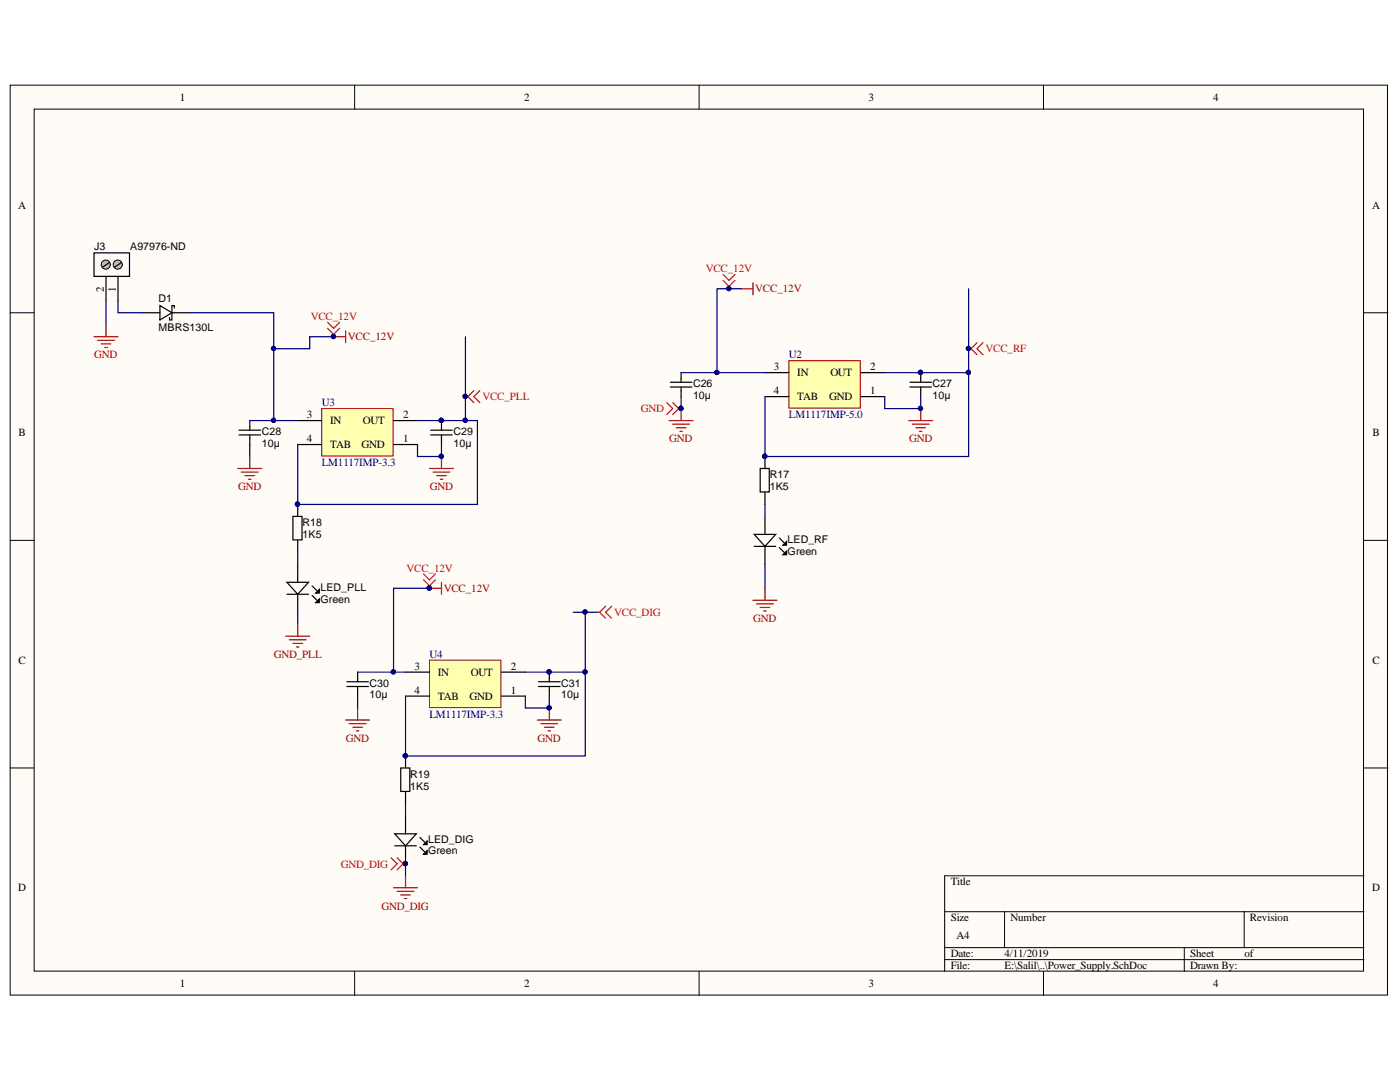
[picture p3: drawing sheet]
<svg xmlns="http://www.w3.org/2000/svg" width="279mm" height="216mm" viewBox="0 0 279 216" stroke-linecap="round" stroke-linejoin="round" font-family="sans-serif">
<defs><g id="words">
<g font-size="2.2">
<text x="35.9" y="20.1">1</text>
<text x="104.6" y="20.1">2</text>
<text x="173.3" y="20.1">3</text>
<text x="242.1" y="20.1">4</text>
<text x="3.6" y="41.6">A</text>
<text x="273.8" y="41.6">A</text>
<text x="20.7" y="58.3" transform="rotate(-90 20.7 58.3)">2</text>
<text x="23.1" y="58.3" transform="rotate(-90 23.1 58.3)">1</text>
<text x="154.5" y="73.9">3</text>
<text x="159.1" y="75.1">IN</text>
<text x="165.7" y="75.1">OUT</text>
<text x="173.7" y="73.9">2</text>
<text x="61.2" y="83.5">3</text>
<text x="80.4" y="83.5">2</text>
<text x="154.5" y="78.7">4</text>
<text x="159.1" y="79.8">TAB</text>
<text x="165.5" y="79.8">GND</text>
<text x="173.7" y="78.7">1</text>
<text x="3.7" y="87">B</text>
<text x="61.2" y="88.2">4</text>
<text x="65.9" y="84.7">IN</text>
<text x="65.9" y="89.4">TAB</text>
<text x="72.2" y="89.4">GND</text>
<text x="72.4" y="84.7">OUT</text>
<text x="80.4" y="88.2">1</text>
<text x="273.9" y="87">B</text>
<text x="3.7" y="132.4">C</text>
<text x="82.7" y="133.6">3</text>
<text x="87.4" y="134.8">IN</text>
<text x="94" y="134.8">OUT</text>
<text x="101.9" y="133.6">2</text>
<text x="273.9" y="132.4">C</text>
<text x="82.7" y="138.4">4</text>
<text x="87.4" y="139.6">TAB</text>
<text x="93.7" y="139.6">GND</text>
<text x="101.9" y="138.4">1</text>
<text x="3.6" y="177.8">D</text>
<text x="189.7" y="176.7">Title</text>
<text x="273.8" y="177.8">D</text>
<text x="189.7" y="183.9">Size</text>
<text x="201.7" y="183.9">Number</text>
<text x="249.5" y="183.9">Revision</text>
<text x="189.7" y="191">Date:</text>
<text x="190.9" y="187.4">A4</text>
<text x="200.5" y="191">4/11/2019</text>
<text x="237.5" y="191">Sheet</text>
<text x="248.4" y="191">of</text>
<text x="35.9" y="197">1</text>
<text x="104.6" y="197">2</text>
<text x="173.3" y="197">3</text>
<text x="189.7" y="193.4">File:</text>
<text x="200.5" y="193.4">E:\Salil\..\Power_Supply.SchDoc</text>
<text x="237.5" y="193.4">Drawn By:</text>
<text x="242.1" y="197">4</text>
</g>
<g font-size="2.2" fill="#f00">
<text x="140.8" y="54.3">VCC_12V</text>
<text x="62" y="63.9">VCC_12V</text>
<text x="196.7" y="70.3">VCC_RF</text>
<text x="96.3" y="79.8">VCC_PLL</text>
<text x="127.9" y="82.3">GND</text>
<text x="81.1" y="114.1">VCC_12V</text>
<text x="122.6" y="122.9">VCC_DIG</text>
<text x="68" y="173.1">GND_DIG</text>
</g>
<g font-size="2.2" fill="#800000">
<text x="150.7" y="58.4">VCC_12V</text>
<text x="18.8" y="71.5">GND</text>
<text x="69.4" y="67.9">VCC_12V</text>
<text x="133.6" y="88.2">GND</text>
<text x="181.4" y="88.2">GND</text>
<text x="47.5" y="97.8">GND</text>
<text x="85.8" y="97.8">GND</text>
<text x="88.6" y="118.1">VCC_12V</text>
<text x="150.3" y="124.1">GND</text>
<text x="54.6" y="131.3">GND_PLL</text>
<text x="69" y="148">GND</text>
<text x="107.3" y="148">GND</text>
<text x="76.1" y="181.5">GND_DIG</text>
</g>
<g font-size="2.2" fill="#000080">
<text x="157.4" y="71.5">U2</text>
<text x="64.2" y="81.1">U3</text>
<text x="157.4" y="83.5">LM1117IMP-5.0</text>
<text x="64.2" y="93">LM1117IMP-3.3</text>
<text x="85.7" y="131.3">U4</text>
<text x="85.7" y="143.2">LM1117IMP-3.3</text>
</g>
<g font-size="2.1">
<text x="18.8" y="50">J3</text>
<text x="26" y="50">A97976-ND</text>
<text x="31.6" y="60.3">D1</text>
<text x="31.6" y="66">MBRS130L</text>
<text x="138.3" y="77.2">C26</text>
<text x="186.1" y="77.2">C27</text>
<text x="138.3" y="79.7">10µ</text>
<text x="186.1" y="79.7">10µ</text>
<text x="52.3" y="89.2">10µ</text>
<text x="52.3" y="86.9">C28</text>
<text x="90.5" y="89.2">10µ</text>
<text x="90.5" y="86.9">C29</text>
<text x="153.6" y="95.4">R17</text>
<text x="153.6" y="97.8">1K5</text>
<text x="60.4" y="107.4">1K5</text>
<text x="60.4" y="105">R18</text>
<text x="157.2" y="108.3">LED_RF</text>
<text x="157.2" y="110.7">Green</text>
<text x="64" y="117.9">LED_PLL</text>
<text x="64" y="120.3">Green</text>
<text x="73.8" y="137">C30</text>
<text x="112" y="137">C31</text>
<text x="73.8" y="139.4">10µ</text>
<text x="112" y="139.4">10µ</text>
<text x="81.9" y="155.2">R19</text>
<text x="81.9" y="157.6">1K5</text>
<text x="85.4" y="168.1">LED_DIG</text>
<text x="85.4" y="170.5">Green</text>
</g>
</g></defs>
<g fill="#fffcf8" stroke="#000" stroke-width=".2">
<path d="M2 17h274.9v181.6h-274.9z"/>
<path d="M6.8 21.8h265.3v172h-265.3z"/>
</g>
<g fill="none" stroke="#000" stroke-width=".2">
<path d="M70.8 17v4.8M139.5 17v4.8M208.3 17v4.8M2 62.4h4.8M272.2 62.4h4.8M2 107.8h4.8M272.2 107.8h4.8M2 153.2h4.8M272.2 153.2h4.8M272.2 174.8h-83.7v19.1M70.8 193.9v4.8M139.5 193.9v4.8"/>
<path d="M188.5 181.9h83.7M188.5 189.1h83.7M188.5 191.5h83.7M200.5 181.9v7.2M208.3 193.9v4.8M236.3 189.1v4.8M248.3 181.9v7.2"/>
</g>
<path d="M64.2 81.5h14.2v9.5h-14.2z" fill="#ffffb0" stroke="#800000" stroke-width=".2"/>
<path d="M59.4 83.9h4.8M59.4 88.7h4.8M78.5 83.9h4.8M78.5 88.7h4.8" fill="none" stroke="#000" stroke-width=".24"/>
<path d="M157.4 72h14.3v9.4h-14.3z" fill="#ffffb0" stroke="#800000" stroke-width=".2"/>
<path d="M18.8 50.5h7v4.6h-7zM21.2 55.2v4.8M23.5 55.2v4.8M152.7 74.4h4.7M152.7 79.1h4.7M171.8 74.4h4.8M171.8 79.1h4.8" fill="none" stroke="#000" stroke-width=".24"/>
<circle cx="23.5" cy="52.8" r=".91" fill="#c0c0c0" stroke="#000" stroke-width=".2"/>
<path d="M24.3 52.4l-1.5 .9" fill="none" stroke="#000" stroke-width=".24"/>
<circle cx="21.1" cy="52.8" r=".91" fill="#c0c0c0" stroke="#000" stroke-width=".2"/>
<g fill="none" stroke="#000" stroke-width=".24">
<path d="M21.9 52.4l-1.5 .9M133.8 77.2h4.3M133.8 76.3h4.3M135.9 74.4v1.9M135.9 77.2v1.9M181.6 77.2h4.3M181.6 76.3h4.3M183.7 74.4v1.9M183.7 77.2v1.9M47.7 86.8h4.3M47.7 85.8h4.3M49.9 83.9v1.9"/>
<path d="M49.9 86.8v1.9M86 86.8h4.3M86 85.8h4.3M88.1 83.9v1.9M88.1 86.8v1.9M151.7 93.5h1.8v4.7h-1.8zM152.7 91.1v2.4M152.7 98.3v2.4M57.3 116.2h4.3l-2.2 2.4zM57.3 118.6h4.3M58.5 103h1.8v4.7h-1.8zM59.4 100.7v2.3"/>
<path d="M59.4 107.8v2.4M59.4 112.6v3.6M59.4 118.6v3.6M62.3 118.8l.9 1M62.3 116.9l.9 1M63 118.3l.7-.7v.7zM150.5 106.6h4.3l-2.1 2.4zM150.5 109h4.3M152.7 103v3.6M152.7 109v3.6M155.5 109.3l1 .9M155.5 107.3l1 1"/>
<path d="M156.3 110.7l.7-.7v.7zM156.3 108.8l.7-.7v.7zM63 120.3l.7-.8v.8z"/>
</g>
<path d="M147.9 57.6h2.4M150.3 56.4v2.4M18.8 67.2h4.7M19.5 67.9h3.3M20.2 68.6h1.9M20.9 69.3h.5M21.2 64.8v2.4M66.6 67.2h2.4M69 66v2.4" fill="none" stroke="#800000" stroke-width=".24"/>
<g fill="#000080" stroke="#000080" stroke-width=".2">
<circle cx="66.5" cy="67.1" r=".43"/>
<circle cx="88.1" cy="83.9" r=".43"/>
<circle cx="183.7" cy="74.3" r=".43"/>
<circle cx="92.8" cy="79.1" r=".43"/>
<circle cx="193.3" cy="69.5" r=".43"/>
<circle cx="59.4" cy="100.6" r=".43"/>
<circle cx="152.6" cy="91" r=".43"/>
<circle cx="145.4" cy="57.6" r=".43"/>
</g>
<g fill="none" stroke="#f00" stroke-width=".24">
<path d="M144.3 54.8l1.2 1.2 1.2-1.2M144.3 56l1.2 1.1M145.5 57.1v.5M146.7 56l-1.2 1.1M65.4 64.3l1.2 1.2 1.2-1.2M65.4 65.5l1.2 1.2M66.6 66.7v.5M67.8 65.5l-1.2 1.2M92.9 79.1h.5M93.4 79.1l1.2 1.2M94.6 77.9l-1.2 1.2M95.8 77.9l-1.2 1.2 1.2 1.2"/>
<path d="M193.3 69.6h.5M193.8 69.6l1.2 1.2M195 68.4l-1.2 1.2M196.2 68.4l-1.2 1.2 1.2 1.2"/>
</g>
<path d="M63 118.3l.7-.7v.7zM156.3 110.7l.7-.7v.7zM156.3 108.8l.7-.7v.7zM63 120.3l.7-.8v.8z" fill="#000"/>
<path d="M85.7 131.7h14.3v9.5h-14.3z" fill="#ffffb0" stroke="#800000" stroke-width=".2"/>
<g fill="none" stroke="#000" stroke-width=".24">
<path d="M28.3 62.4h3.6M31.9 61l2.4 1.4-2.4 1.4zM34.3 62.4h3.6M34.8 61.5v-.5h-.5v2.8h-.5v-.4M69.2 137h4.3M69.2 136h4.3M71.4 134.1v1.9M71.4 137v1.9M80.9 134.1h4.8M80.9 138.9h4.8M100.1 134.1h4.7M100.1 138.9h4.7"/>
<path d="M107.5 137h4.3M107.5 136h4.3M109.6 134.1v1.9M109.6 137v1.9M80 153.2h1.8v4.7h-1.8zM80.9 150.8v2.4M80.9 158v2.4M78.8 166.4h4.3l-2.2 2.4zM78.8 168.8h4.3M80.9 162.8v3.6M80.9 168.8v3.6M83.8 169l1 1"/>
<path d="M83.8 167.1l1 1M84.5 170.4l.7-.7v.7zM84.5 168.5l.7-.7v.7z"/>
</g>
<g fill="none" stroke="#800000" stroke-width=".24">
<path d="M47.5 93.5h4.7M48.2 94.2h3.3M48.9 94.9h1.9M49.6 95.6h.5M49.9 91.1v2.4M85.7 93.5h4.8M86.4 94.2h3.4M87.2 94.9h1.9M87.9 95.6h.4M88.1 91.1v2.4M133.5 83.9h4.8M134.3 84.6h3.3"/>
<path d="M135 85.4h1.9M135.7 86.1h.5M135.9 81.5v2.4M181.4 83.9h4.7M182.1 84.6h3.3M182.8 85.4h1.9M183.5 86.1h.5M183.7 81.5v2.4M85.7 117.4h2.4M88.1 116.2v2.4M150.3 119.8h4.8M152.7 117.4v2.4"/>
<path d="M57 126.9h4.8M57.7 127.7h3.4M58.5 128.4h1.9M59.2 129.1h.5M59.4 124.6v2.3M151 120.5h3.3M151.7 121.2h1.9M152.4 121.9h.5M69 143.7h4.8M69.7 144.4h3.3M70.4 145.1h1.9M71.1 145.8h.5"/>
<path d="M71.4 141.3v2.4M107.2 143.7h4.8M108 144.4h3.3M108.7 145.1h1.9M109.4 145.8h.5M109.6 141.3v2.4M78.5 177.1h4.8M79.3 177.9h3.3M80 178.6h1.9M80.7 179.3h.5M80.9 174.8v2.3"/>
</g>
<g fill="#000080" stroke="#000080" stroke-width=".2">
<circle cx="85.7" cy="117.3" r=".43"/>
<circle cx="109.6" cy="134.1" r=".43"/>
<circle cx="109.6" cy="141.2" r=".43"/>
<circle cx="80.9" cy="150.8" r=".43"/>
<circle cx="80.9" cy="172.3" r=".43"/>
<circle cx="145.4" cy="57.6" r=".43"/>
<circle cx="143.1" cy="74.3" r=".43"/>
<circle cx="183.7" cy="81.5" r=".43"/>
<circle cx="88.1" cy="91" r=".43"/>
<circle cx="152.6" cy="91" r=".43"/>
<circle cx="193.3" cy="74.3" r=".43"/>
<circle cx="183.7" cy="74.3" r=".43"/>
<circle cx="193.3" cy="69.5" r=".43"/>
<circle cx="88.1" cy="83.9" r=".43"/>
<circle cx="92.8" cy="83.9" r=".43"/>
<circle cx="92.8" cy="79.1" r=".43"/>
<circle cx="59.4" cy="100.6" r=".43"/>
<circle cx="78.5" cy="134.1" r=".43"/>
<circle cx="116.8" cy="134.1" r=".43"/>
<circle cx="66.5" cy="67.1" r=".43"/>
<circle cx="135.9" cy="81.5" r=".43"/>
<circle cx="54.6" cy="83.9" r=".43"/>
<circle cx="116.8" cy="122.1" r=".43"/>
<circle cx="54.6" cy="69.5" r=".43"/>
</g>
<g fill="none" stroke="#f00" stroke-width=".24">
<path d="M133.1 80.3l1.2 1.2-1.2 1.2M134.3 80.3l1.1 1.2M135.4 81.5l-1.1 1.2M135.4 81.5h.5M84.5 114.5l1.2 1.2 1.2-1.2M84.5 115.7l1.2 1.2M85.7 116.9v.5M86.9 115.7l-1.2 1.2M119.2 122.2h.5M119.7 122.2l1.2 1.2M120.9 121l-1.2 1.2M122.1 121l-1.2 1.2 1.2 1.2"/>
<path d="M78.1 171.2l1.2 1.2-1.2 1.2M79.3 171.2l1.2 1.2M80.5 172.4l-1.2 1.2M80.5 172.4h.4"/>
</g>
<path d="M84.5 170.4l.7-.7v.7zM84.5 168.5l.7-.7v.7z" fill="#000"/>
<g fill="none" stroke="#000080" stroke-width=".24">
<path d="M147.9 57.6h-4.8v16.8h9.6M193.3 57.6v16.8M21.2 60v4.8M23.5 60v2.4h4.8M37.9 62.4h16.7v7.2M66.6 67.2h-4.8v2.4h-7.2v14.3M92.9 67.2v16.7h2.4v16.8h-35.9v-12M135.9 79.1v2.4M135.9 74.4h7.2M176.6 79.1v2.4h7.1v-2.4M176.6 74.4h16.7v16.7h-40.6v-12M49.9 83.9h9.5"/>
<path d="M49.9 88.7v2.4M83.3 88.7v2.4h4.8v-2.4M83.3 83.9h9.6M59.4 110.2v2.4M85.7 117.4h-7.2v16.7h2.4M152.7 100.7v2.3M152.7 112.6v4.8M59.4 122.2v2.4M71.4 134.1h7.1M71.4 138.9v2.4M104.8 138.9v2.4h4.8v-2.4M104.8 134.1h12"/>
<path d="M114.4 122.2h4.8M116.8 122.2v28.6h-35.9v-11.9M80.9 160.4v2.4M80.9 172.4v2.4"/>
</g>
<use href="#words"/>
</svg>
